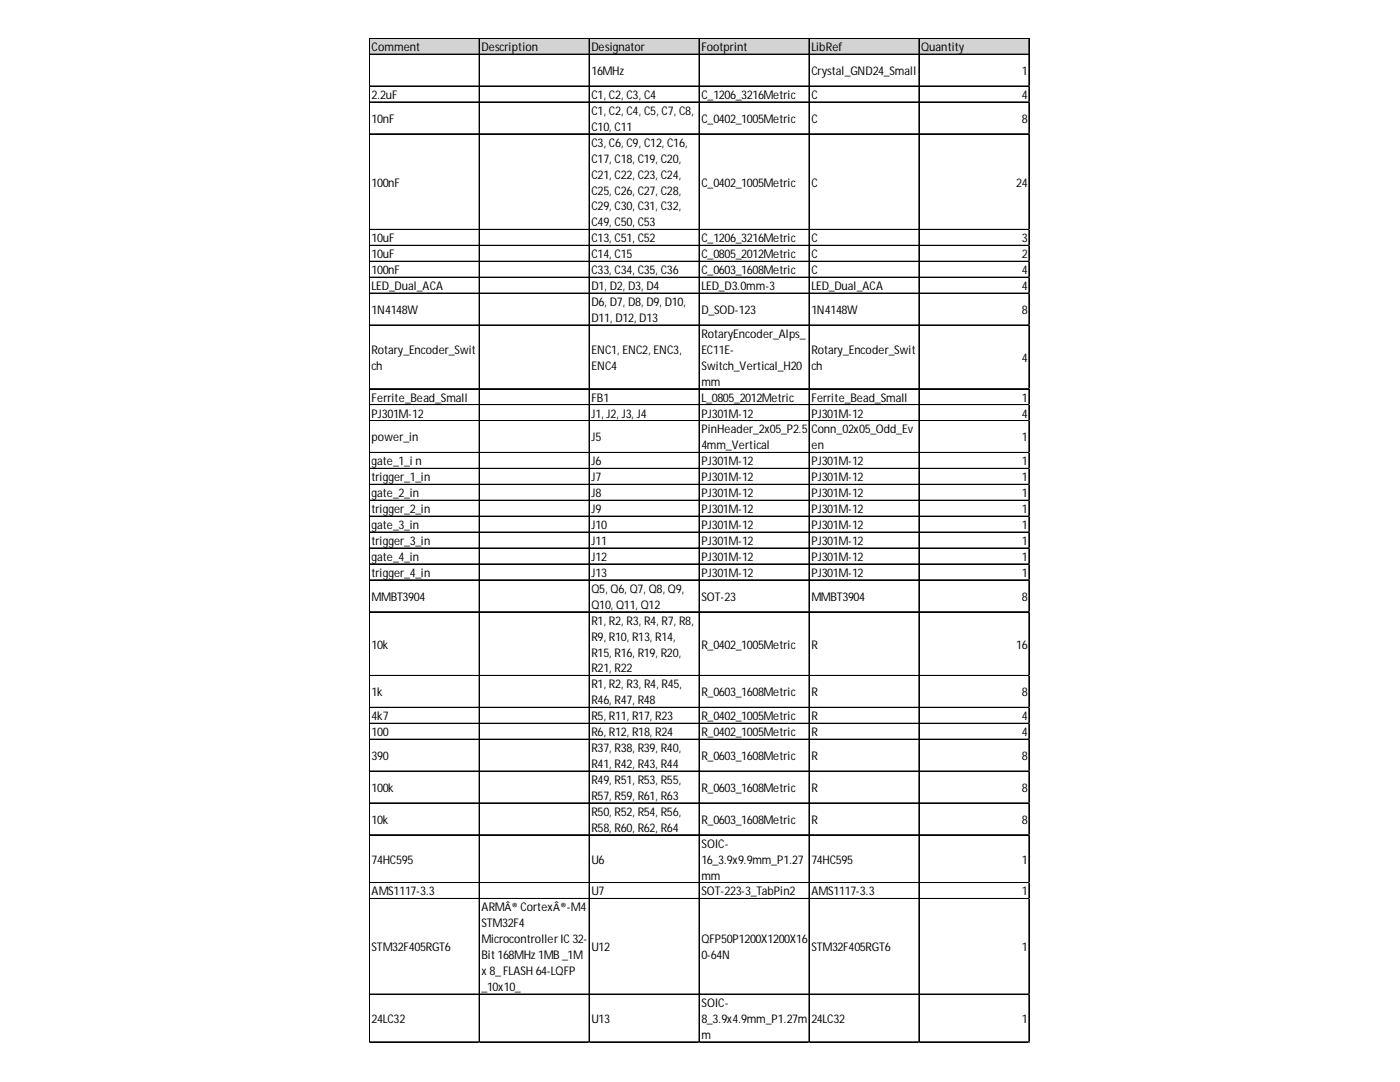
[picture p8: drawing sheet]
<svg xmlns="http://www.w3.org/2000/svg" width="279mm" height="216mm" viewBox="0 0 279 216" stroke-linecap="round" stroke-linejoin="round" font-family="sans-serif">
<defs><g id="words">
<g font-size="2.4">
<text x="74.2" y="10.2">Comment</text>
<text x="96.1" y="10.2">Description</text>
<text x="118" y="10.2">Designator</text>
<text x="140" y="10.2">Footprint</text>
<text x="161.9" y="10.2">LibRef</text>
<text x="183.9" y="10.2">Quantity</text>
<text x="118" y="15">16MHz</text>
<text x="161.9" y="15">Crystal_GND24_Small</text>
<text x="203.9" y="15">1</text>
<text x="74.2" y="19.7">2.2uF</text>
<text x="118" y="19.7">C1, C2, C3, C4</text>
<text x="118" y="22.9">C1, C2, C4, C5, C7, C8,</text>
<text x="140" y="19.7">C_1206_3216Metric</text>
<text x="161.9" y="19.7">C</text>
<text x="203.9" y="19.7">4</text>
<text x="74.2" y="24.5">10nF</text>
<text x="118" y="26.1">C10, C11</text>
<text x="118" y="29.3">C3, C6, C9, C12, C16,</text>
<text x="140" y="24.5">C_0402_1005Metric</text>
<text x="161.9" y="24.5">C</text>
<text x="203.9" y="24.5">8</text>
<text x="118" y="32.5">C17, C18, C19, C20,</text>
<text x="118" y="35.6">C21, C22, C23, C24,</text>
<text x="74.2" y="37.2">100nF</text>
<text x="118" y="38.8">C25, C26, C27, C28,</text>
<text x="118" y="42">C29, C30, C31, C32,</text>
<text x="140" y="37.2">C_0402_1005Metric</text>
<text x="161.9" y="37.2">C</text>
<text x="202.8" y="37.2">24</text>
<text x="118" y="45.2">C49, C50, C53</text>
<text x="74.2" y="48.4">10uF</text>
<text x="74.2" y="51.5">10uF</text>
<text x="118" y="48.4">C13, C51, C52</text>
<text x="118" y="51.5">C14, C15</text>
<text x="140" y="48.4">C_1206_3216Metric</text>
<text x="140" y="51.5">C_0805_2012Metric</text>
<text x="161.9" y="48.4">C</text>
<text x="161.9" y="51.5">C</text>
<text x="203.9" y="48.4">3</text>
<text x="203.9" y="51.5">2</text>
<text x="74.2" y="54.7">100nF</text>
<text x="74.2" y="57.9">LED_Dual_ACA</text>
<text x="118" y="54.7">C33, C34, C35, C36</text>
<text x="118" y="57.9">D1, D2, D3, D4</text>
<text x="140" y="54.7">C_0603_1608Metric</text>
<text x="140" y="57.9">LED_D3.0mm-3</text>
<text x="161.9" y="54.7">C</text>
<text x="161.9" y="57.9">LED_Dual_ACA</text>
<text x="203.9" y="54.7">4</text>
<text x="203.9" y="57.9">4</text>
<text x="74.2" y="62.7">1N4148W</text>
<text x="118" y="61.1">D6, D7, D8, D9, D10,</text>
<text x="118" y="64.2">D11, D12, D13</text>
<text x="140" y="62.7">D_SOD-123</text>
<text x="161.9" y="62.7">1N4148W</text>
<text x="203.9" y="62.7">8</text>
<text x="74.2" y="70.6">Rotary_Encoder_Swit</text>
<text x="118" y="70.6">ENC1, ENC2, ENC3,</text>
<text x="140" y="67.4">RotaryEncoder_Alps_</text>
<text x="140" y="70.6">EC11E-</text>
<text x="161.9" y="70.6">Rotary_Encoder_Swit</text>
<text x="74.2" y="73.8">ch</text>
<text x="118" y="73.8">ENC4</text>
<text x="140" y="73.8">Switch_Vertical_H20</text>
<text x="140" y="77">mm</text>
<text x="161.9" y="73.8">ch</text>
<text x="203.9" y="72.2">4</text>
<text x="74.2" y="80.1">Ferrite_Bead_Small</text>
<text x="74.2" y="83.3">PJ301M-12</text>
<text x="118" y="80.1">FB1</text>
<text x="118" y="83.3">J1, J2, J3, J4</text>
<text x="140" y="80.1">L_0805_2012Metric</text>
<text x="140" y="83.3">PJ301M-12</text>
<text x="161.9" y="80.1">Ferrite_Bead_Small</text>
<text x="161.9" y="83.3">PJ301M-12</text>
<text x="203.9" y="80.1">1</text>
<text x="203.9" y="83.3">4</text>
<text x="74.2" y="88.1">power_in</text>
<text x="118" y="88.1">J5</text>
<text x="140" y="86.5">PinHeader_2x05_P2.5</text>
<text x="140" y="89.7">4mm_Vertical</text>
<text x="161.9" y="86.5">Conn_02x05_Odd_Ev</text>
<text x="161.9" y="89.7">en</text>
<text x="203.9" y="88.1">1</text>
<text x="74.2" y="92.9">gate_1_i n</text>
<text x="118" y="92.9">J6</text>
<text x="140" y="92.9">PJ301M-12</text>
<text x="161.9" y="92.9">PJ301M-12</text>
<text x="203.9" y="92.9">1</text>
<text x="74.2" y="96">trigger_1_in</text>
<text x="74.2" y="99.2">gate_2_in</text>
<text x="118" y="96">J7</text>
<text x="118" y="99.2">J8</text>
<text x="140" y="96">PJ301M-12</text>
<text x="140" y="99.2">PJ301M-12</text>
<text x="161.9" y="96">PJ301M-12</text>
<text x="161.9" y="99.2">PJ301M-12</text>
<text x="203.9" y="96">1</text>
<text x="203.9" y="99.2">1</text>
<text x="74.2" y="102.4">trigger_2_in</text>
<text x="74.2" y="105.6">gate_3_in</text>
<text x="118" y="102.4">J9</text>
<text x="118" y="105.6">J10</text>
<text x="140" y="102.4">PJ301M-12</text>
<text x="140" y="105.6">PJ301M-12</text>
<text x="161.9" y="102.4">PJ301M-12</text>
<text x="161.9" y="105.6">PJ301M-12</text>
<text x="203.9" y="102.4">1</text>
<text x="203.9" y="105.6">1</text>
<text x="74.2" y="108.7">trigger_3_in</text>
<text x="74.2" y="111.9">gate_4_in</text>
<text x="118" y="108.7">J11</text>
<text x="118" y="111.9">J12</text>
<text x="140" y="108.7">PJ301M-12</text>
<text x="140" y="111.9">PJ301M-12</text>
<text x="161.9" y="108.7">PJ301M-12</text>
<text x="161.9" y="111.9">PJ301M-12</text>
<text x="203.9" y="108.7">1</text>
<text x="203.9" y="111.9">1</text>
<text x="74.2" y="115.1">trigger_4_in</text>
<text x="74.2" y="119.9">MMBT3904</text>
<text x="118" y="115.1">J13</text>
<text x="118" y="118.3">Q5, Q6, Q7, Q8, Q9,</text>
<text x="140" y="115.1">PJ301M-12</text>
<text x="140" y="119.9">SOT-23</text>
<text x="161.9" y="115.1">PJ301M-12</text>
<text x="161.9" y="119.9">MMBT3904</text>
<text x="203.9" y="115.1">1</text>
<text x="203.9" y="119.9">8</text>
<text x="118" y="121.5">Q10, Q11, Q12</text>
<text x="118" y="124.6">R1, R2, R3, R4, R7, R8,</text>
<text x="74.2" y="129.4">10k</text>
<text x="118" y="127.8">R9, R10, R13, R14,</text>
<text x="118" y="131">R15, R16, R19, R20,</text>
<text x="140" y="129.4">R_0402_1005Metric</text>
<text x="161.9" y="129.4">R</text>
<text x="202.8" y="129.4">16</text>
<text x="118" y="134.2">R21, R22</text>
<text x="118" y="137.4">R1, R2, R3, R4, R45,</text>
<text x="74.2" y="138.9">1k</text>
<text x="74.2" y="143.7">4k7</text>
<text x="118" y="140.5">R46, R47, R48</text>
<text x="118" y="143.7">R5, R11, R17, R23</text>
<text x="140" y="138.9">R_0603_1608Metric</text>
<text x="140" y="143.7">R_0402_1005Metric</text>
<text x="161.9" y="138.9">R</text>
<text x="161.9" y="143.7">R</text>
<text x="203.9" y="138.9">8</text>
<text x="203.9" y="143.7">4</text>
<text x="74.2" y="146.9">100</text>
<text x="118" y="146.9">R6, R12, R18, R24</text>
<text x="140" y="146.9">R_0402_1005Metric</text>
<text x="161.9" y="146.9">R</text>
<text x="203.9" y="146.9">4</text>
<text x="74.2" y="151.7">390</text>
<text x="118" y="150.1">R37, R38, R39, R40,</text>
<text x="118" y="153.3">R41, R42, R43, R44</text>
<text x="140" y="151.7">R_0603_1608Metric</text>
<text x="161.9" y="151.7">R</text>
<text x="203.9" y="151.7">8</text>
<text x="74.2" y="158">100k</text>
<text x="118" y="156.4">R49, R51, R53, R55,</text>
<text x="118" y="159.6">R57, R59, R61, R63</text>
<text x="140" y="158">R_0603_1608Metric</text>
<text x="161.9" y="158">R</text>
<text x="203.9" y="158">8</text>
<text x="74.2" y="164.4">10k</text>
<text x="118" y="162.8">R50, R52, R54, R56,</text>
<text x="118" y="166">R58, R60, R62, R64</text>
<text x="140" y="164.4">R_0603_1608Metric</text>
<text x="161.9" y="164.4">R</text>
<text x="203.9" y="164.4">8</text>
<text x="74.2" y="172.3">74HC595</text>
<text x="118" y="172.3">U6</text>
<text x="140" y="169.1">SOIC-</text>
<text x="140" y="172.3">16_3.9x9.9mm_P1.27</text>
<text x="161.9" y="172.3">74HC595</text>
<text x="203.9" y="172.3">1</text>
<text x="74.2" y="178.7">AMS1117-3.3</text>
<text x="118" y="178.7">U7</text>
<text x="140" y="175.5">mm</text>
<text x="140" y="178.7">SOT-223-3_TabPin2</text>
<text x="161.9" y="178.7">AMS1117-3.3</text>
<text x="203.9" y="178.7">1</text>
<text x="96.1" y="181.9">ARMÂ® CortexÂ®-M4</text>
<text x="96.1" y="185">STM32F4</text>
<text x="74.2" y="189.8">STM32F405RGT6</text>
<text x="96.1" y="188.2">Microcontroller IC 32-</text>
<text x="96.1" y="191.4">Bit 168MHz 1MB _1M</text>
<text x="118" y="189.8">U12</text>
<text x="140" y="188.2">QFP50P1200X1200X16</text>
<text x="140" y="191.4">0-64N</text>
<text x="161.9" y="189.8">STM32F405RGT6</text>
<text x="203.9" y="189.8">1</text>
<text x="96.1" y="194.6">x 8_FLASH 64-LQFP</text>
<text x="96.1" y="197.8">_10x10_</text>
<text x="140" y="200.9">SOIC-</text>
<text x="74.2" y="204.1">24LC32</text>
<text x="118" y="204.1">U13</text>
<text x="140" y="204.1">8_3.9x4.9mm_P1.27m</text>
<text x="140" y="207.3">m</text>
<text x="161.9" y="204.1">24LC32</text>
<text x="203.9" y="204.1">1</text>
</g>
</g></defs>
<path d="M73.8 7.7h131.7v3.3h-131.7z" fill="#d3d3d3"/>
<g fill="none" stroke="#000" stroke-width=".2">
<path d="M73.7 7.6v200.4M73.8 7.6v200.4M73.8 7.6h131.7M73.8 7.7h131.7M73.8 10.8h131.7M73.8 10.9h131.7M73.8 17.2h131.7M95.6 7.8v200.2M95.7 7.8v200.2M117.6 7.8v200.2M139.5 7.8v200.2M139.6 7.8v200.2"/>
<path d="M161.4 7.8v200.2M161.5 7.8v200.2M183.4 7.8v200.2M183.5 7.8v200.2M205.3 7.8v200.2M205.4 7.8v200.2M73.8 20.3h131.7M73.8 20.4h131.7M73.8 26.7h131.7M73.8 26.8h131.7M73.8 45.8h131.7M73.8 48.9h131.7"/>
<path d="M73.8 49h131.7M73.8 52.1h131.7M73.8 52.2h131.7M73.8 55.3h131.7M73.8 55.4h131.7M73.8 58.5h131.7M73.8 58.6h131.7M73.8 64.8h131.7M73.8 64.9h131.7M73.8 77.6h131.7M73.8 80.7h131.7M73.8 80.8h131.7"/>
<path d="M73.8 83.9h131.7M73.8 84h131.7M73.8 90.3h131.7M73.8 93.4h131.7M73.8 93.5h131.7M73.8 96.6h131.7M73.8 96.7h131.7M73.8 99.8h131.7M73.8 99.9h131.7M73.8 103h131.7M73.8 103.1h131.7M73.8 106.2h131.7"/>
<path d="M73.8 109.3h131.7M73.8 109.4h131.7M73.8 112.5h131.7M73.8 112.6h131.7M73.8 115.7h131.7M73.8 115.8h131.7M73.8 122.1h131.7M73.8 134.8h131.7M73.8 134.9h131.7M73.8 141.1h131.7M73.8 141.2h131.7M73.8 144.3h131.7"/>
<path d="M73.8 144.4h131.7M73.8 147.5h131.7M73.8 147.6h131.7M73.8 153.8h131.7M73.8 153.9h131.7M73.8 160.2h131.7M73.8 160.3h131.7M73.8 166.6h131.7M73.8 176.1h131.7M73.8 176.2h131.7M73.8 179.3h131.7M73.8 179.4h131.7"/>
<path d="M73.8 198.3h131.7M73.8 198.4h131.7M73.8 207.9h131.7M73.8 208h131.7"/>
</g>
<path d="M73.7 208v.1" fill="none" stroke="#d4d4d4" stroke-width=".2"/>
<path d="M73.7 208l.1 .1z" fill="#d4d4d4"/>
<path d="M95.6 208v.1" fill="none" stroke="#d4d4d4" stroke-width=".2"/>
<path d="M95.6 208l.2 .1z" fill="#d4d4d4"/>
<path d="M117.6 208v.1" fill="none" stroke="#d4d4d4" stroke-width=".2"/>
<path d="M117.6 208l.1 .1z" fill="#d4d4d4"/>
<path d="M139.5 208v.1" fill="none" stroke="#d4d4d4" stroke-width=".2"/>
<path d="M139.5 208l.2 .1z" fill="#d4d4d4"/>
<path d="M161.4 208v.1" fill="none" stroke="#d4d4d4" stroke-width=".2"/>
<path d="M161.4 208l.2 .1z" fill="#d4d4d4"/>
<path d="M183.4 208v.1" fill="none" stroke="#d4d4d4" stroke-width=".2"/>
<path d="M183.4 208l.1 .1z" fill="#d4d4d4"/>
<path d="M205.3 208v.1" fill="none" stroke="#d4d4d4" stroke-width=".2"/>
<path d="M205.3 208l.2 .1z" fill="#d4d4d4"/>
<path d="M205.5 17.2h.1" fill="none" stroke="#d4d4d4" stroke-width=".2"/>
<path d="M205.5 17.2v.1z" fill="#d4d4d4"/>
<path d="M205.5 20.3h.1" fill="none" stroke="#d4d4d4" stroke-width=".2"/>
<path d="M205.5 20.3v.2z" fill="#d4d4d4"/>
<path d="M205.5 26.7h.1" fill="none" stroke="#d4d4d4" stroke-width=".2"/>
<path d="M205.5 26.7v.1z" fill="#d4d4d4"/>
<path d="M205.5 45.8h.1" fill="none" stroke="#d4d4d4" stroke-width=".2"/>
<path d="M205.5 45.8v.1z" fill="#d4d4d4"/>
<path d="M205.5 48.9h.1" fill="none" stroke="#d4d4d4" stroke-width=".2"/>
<path d="M205.5 48.9v.2z" fill="#d4d4d4"/>
<path d="M205.5 52.1h.1" fill="none" stroke="#d4d4d4" stroke-width=".2"/>
<path d="M205.5 52.1v.2z" fill="#d4d4d4"/>
<path d="M205.5 55.3h.1" fill="none" stroke="#d4d4d4" stroke-width=".2"/>
<path d="M205.5 55.3v.2z" fill="#d4d4d4"/>
<path d="M205.5 58.5h.1" fill="none" stroke="#d4d4d4" stroke-width=".2"/>
<path d="M205.5 58.5v.1z" fill="#d4d4d4"/>
<path d="M205.5 64.8h.1" fill="none" stroke="#d4d4d4" stroke-width=".2"/>
<path d="M205.5 64.8v.2z" fill="#d4d4d4"/>
<path d="M205.5 77.6h.1" fill="none" stroke="#d4d4d4" stroke-width=".2"/>
<path d="M205.5 77.6v.1z" fill="#d4d4d4"/>
<path d="M205.5 80.7h.1" fill="none" stroke="#d4d4d4" stroke-width=".2"/>
<path d="M205.5 80.7v.2z" fill="#d4d4d4"/>
<path d="M205.5 83.9h.1" fill="none" stroke="#d4d4d4" stroke-width=".2"/>
<path d="M205.5 83.9v.2z" fill="#d4d4d4"/>
<path d="M205.5 90.3h.1" fill="none" stroke="#d4d4d4" stroke-width=".2"/>
<path d="M205.5 90.3v.1z" fill="#d4d4d4"/>
<path d="M205.5 93.4h.1" fill="none" stroke="#d4d4d4" stroke-width=".2"/>
<path d="M205.5 93.4v.2z" fill="#d4d4d4"/>
<path d="M205.5 96.6h.1" fill="none" stroke="#d4d4d4" stroke-width=".2"/>
<path d="M205.5 96.6v.2z" fill="#d4d4d4"/>
<path d="M205.5 99.8h.1" fill="none" stroke="#d4d4d4" stroke-width=".2"/>
<path d="M205.5 99.8v.2z" fill="#d4d4d4"/>
<path d="M205.5 103h.1" fill="none" stroke="#d4d4d4" stroke-width=".2"/>
<path d="M205.5 103v.1z" fill="#d4d4d4"/>
<path d="M205.5 106.2h.1" fill="none" stroke="#d4d4d4" stroke-width=".2"/>
<path d="M205.5 106.2v.1z" fill="#d4d4d4"/>
<path d="M205.5 109.3h.1" fill="none" stroke="#d4d4d4" stroke-width=".2"/>
<path d="M205.5 109.3v.2z" fill="#d4d4d4"/>
<path d="M205.5 112.5h.1" fill="none" stroke="#d4d4d4" stroke-width=".2"/>
<path d="M205.5 112.5v.2z" fill="#d4d4d4"/>
<path d="M205.5 115.7h.1" fill="none" stroke="#d4d4d4" stroke-width=".2"/>
<path d="M205.5 115.7v.2z" fill="#d4d4d4"/>
<path d="M205.5 122.1h.1" fill="none" stroke="#d4d4d4" stroke-width=".2"/>
<path d="M205.5 122.1v.1z" fill="#d4d4d4"/>
<path d="M205.5 134.8h.1" fill="none" stroke="#d4d4d4" stroke-width=".2"/>
<path d="M205.5 134.8v.1z" fill="#d4d4d4"/>
<path d="M205.5 141.1h.1" fill="none" stroke="#d4d4d4" stroke-width=".2"/>
<path d="M205.5 141.1v.2z" fill="#d4d4d4"/>
<path d="M205.5 144.3h.1" fill="none" stroke="#d4d4d4" stroke-width=".2"/>
<path d="M205.5 144.3v.2z" fill="#d4d4d4"/>
<path d="M205.5 147.5h.1" fill="none" stroke="#d4d4d4" stroke-width=".2"/>
<path d="M205.5 147.5v.1z" fill="#d4d4d4"/>
<path d="M205.5 153.8h.1" fill="none" stroke="#d4d4d4" stroke-width=".2"/>
<path d="M205.5 153.8v.2z" fill="#d4d4d4"/>
<path d="M205.5 160.2h.1" fill="none" stroke="#d4d4d4" stroke-width=".2"/>
<path d="M205.5 160.2v.2z" fill="#d4d4d4"/>
<path d="M205.5 166.6h.1" fill="none" stroke="#d4d4d4" stroke-width=".2"/>
<path d="M205.5 166.6v.1z" fill="#d4d4d4"/>
<path d="M205.5 176.1h.1" fill="none" stroke="#d4d4d4" stroke-width=".2"/>
<path d="M205.5 176.1v.2z" fill="#d4d4d4"/>
<path d="M205.5 179.3h.1" fill="none" stroke="#d4d4d4" stroke-width=".2"/>
<path d="M205.5 179.3v.1z" fill="#d4d4d4"/>
<path d="M205.5 198.3h.1" fill="none" stroke="#d4d4d4" stroke-width=".2"/>
<path d="M205.5 198.3v.2z" fill="#d4d4d4"/>
<path d="M205.5 207.9h.1" fill="none" stroke="#d4d4d4" stroke-width=".2"/>
<path d="M205.5 207.9v.1z" fill="#d4d4d4"/>
<use href="#words"/>
</svg>
